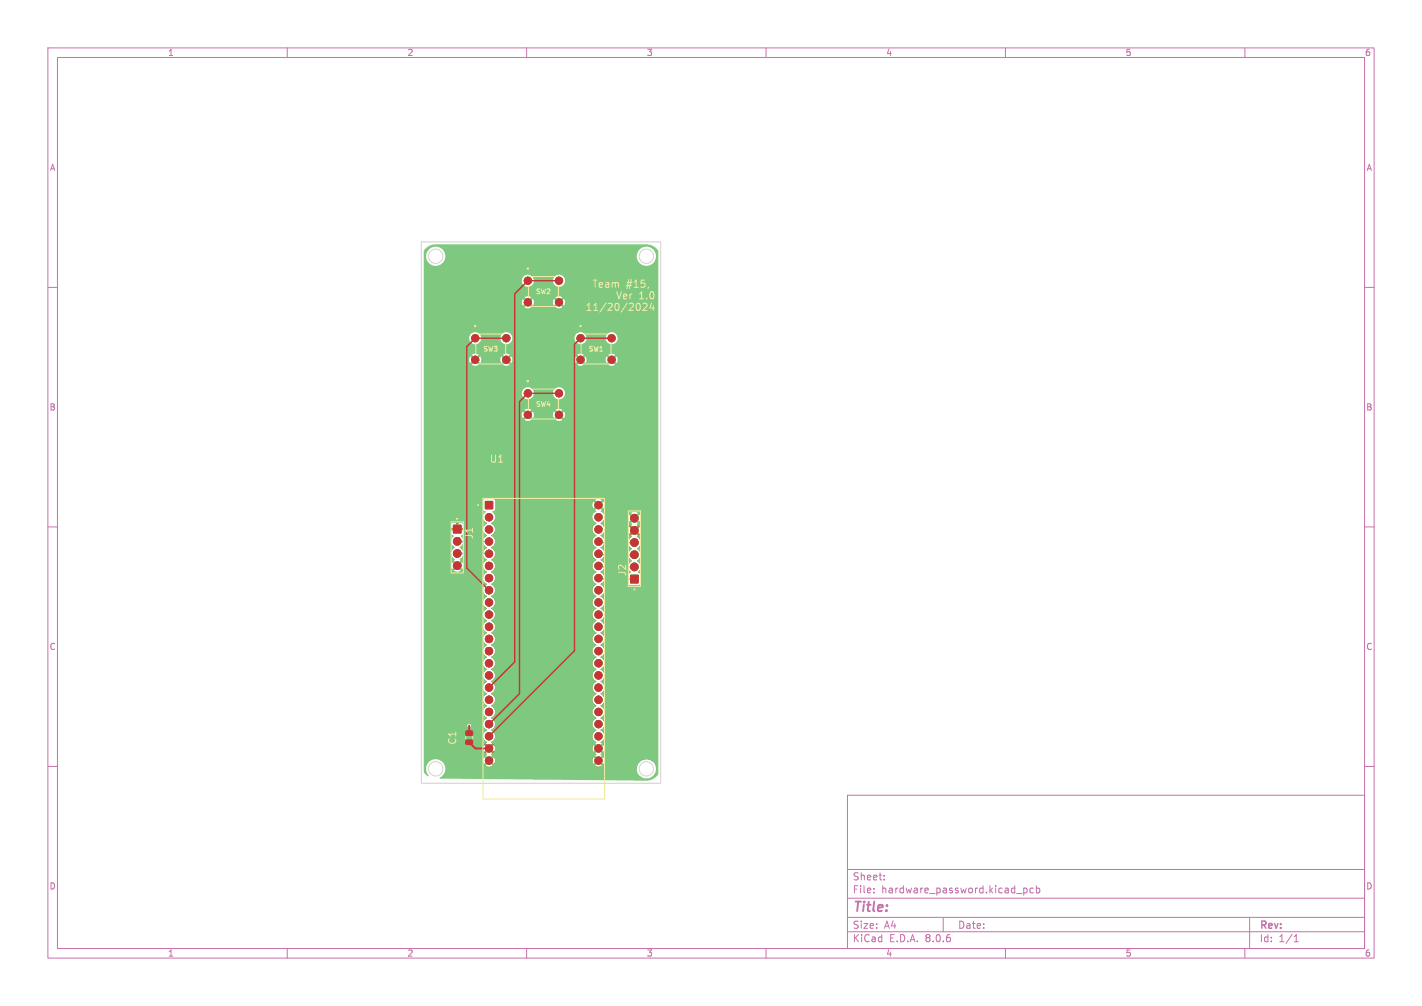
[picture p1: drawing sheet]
<svg xmlns="http://www.w3.org/2000/svg" width="297mm" height="210mm" viewBox="0 0 297 210" stroke-linecap="round" stroke-linejoin="round" font-family="sans-serif">
<defs><g id="words">
<text font-size="2.8" fill="#c872ab" x="178" y="190.9">Title:</text>
<g font-size="2.1" fill="#f2eda1">
<text x="122.1" y="65">11/20/2024</text>
<text x="123.6" y="60.2">Team</text>
<text x="128.5" y="62.6">Ver</text>
<text x="130.8" y="60.2">#15,</text>
<text x="133.4" y="62.6">1.0</text>
<text x="102.2" y="96.8">U1</text>
<text x="99" y="112.6" transform="rotate(-90 99 112.6)">J1</text>
<text x="131" y="120.3" transform="rotate(-90 131 120.3)">J2</text>
<text x="95.5" y="155.5" transform="rotate(-90 95.5 155.5)">C1</text>
</g>
<g font-size="2.1" fill="#c872ab">
<text x="178" y="184">Sheet:</text>
<text x="178" y="186.7">File:</text>
<text x="184.1" y="186.7">hardware_password.kicad_pcb</text>
<text x="178" y="196.9">KiCad</text>
<text x="178" y="194.1">Size:</text>
<text x="184.7" y="194.1">A4</text>
<text x="185.7" y="196.9">E.D.A.</text>
<text x="193.3" y="196.9">8.0.6</text>
<text x="200" y="194.1">Date:</text>
<text x="263" y="194.3">Rev:</text>
<text x="263" y="196.9">Id:</text>
<text x="267.1" y="196.9">1/1</text>
</g>
<g font-size="1.8" fill="#c872ab">
<text x="35" y="11.9">1</text>
<text x="85" y="11.9">2</text>
<text x="135" y="11.9">3</text>
<text x="185" y="11.9">4</text>
<text x="235" y="11.9">5</text>
<text x="285" y="11.9">6</text>
<text x="10.3" y="35.9">A</text>
<text x="285.4" y="35.9">A</text>
<text x="10.3" y="85.9">B</text>
<text x="285.3" y="85.9">B</text>
<text x="10.3" y="135.9">C</text>
<text x="285.3" y="135.9">C</text>
<text x="10.3" y="185.9">D</text>
<text x="285.3" y="185.9">D</text>
<text x="35" y="199.9">1</text>
<text x="85" y="199.9">2</text>
<text x="135" y="199.9">3</text>
<text x="185" y="199.9">4</text>
<text x="235" y="199.9">5</text>
<text x="285" y="199.9">6</text>
</g>
<g font-size="1.4" fill="#f2eda1">
<text x="111.9" y="61.6">SW2</text>
<text x="100.9" y="73.6">SW3</text>
<text x="122.9" y="73.6">SW1</text>
<text x="111.9" y="85.1">SW4</text>
</g>
</g></defs>
<g fill="none" stroke="#c872ab" stroke-width=".21">
<path d="M10 10h277v190h-277zM12 12h273v186h-273zM60 10v2M110 10v2M160 10v2M210 10v2M260 10v2M10 60h2M285 60h2M10 110h2M285 110h2M10 160h2"/>
<path d="M285 160h2M177 166h108v32h-108zM60 198v2M110 198v2M160 198v2M177 194.5h108M177 191.5h108M177 187.5h108M177 181.5h108M182.5 186.3v.1M182.5 185.5v.1M184.7 183.6v.1"/>
<path d="M184.7 182.8v.1M197 191.5v3M210 198v2M213.8 185.4v1.5M213.8 185.5l.4-.1 .3 .3-.1 .6h-.6M215.8 185.5l-.4-.1-.3 .3 .1 .6h.6M216.5 185.5l.4-.1 .3 .3-.2 .6h-.5M216.5 184.9v1.5M260 198v2M261 191.5v6.5M270.3 196.6h.9M270.3 195.5l.4-.4v1.5"/>
</g>
<g fill="#4d7fc4" stroke="#4d7fc4" stroke-width=".21">
<path d="M94.7 109.7h1.6v1.6h-1.6z"/>
<path d="M101.4 104.7h1.5v1.5h-1.5z"/>
<path d="M131.7 120.1h1.6v1.6h-1.6z"/>
<circle cx="110.3" cy="58.6" r=".75"/>
<circle cx="116.7" cy="58.6" r=".75"/>
<circle cx="110.2" cy="63.1" r=".75"/>
<circle cx="116.7" cy="63.1" r=".75"/>
<circle cx="95.5" cy="113" r=".8"/>
<circle cx="95.5" cy="115.5" r=".8"/>
<circle cx="95.5" cy="118.1" r=".8"/>
<circle cx="102.1" cy="108" r=".77"/>
<circle cx="102.1" cy="110.5" r=".77"/>
<circle cx="102.1" cy="113.1" r=".77"/>
<circle cx="102.1" cy="115.6" r=".77"/>
<circle cx="102.1" cy="118.1" r=".77"/>
<circle cx="102.1" cy="120.7" r=".77"/>
<circle cx="102.1" cy="123.2" r=".77"/>
<circle cx="102.1" cy="125.8" r=".77"/>
<circle cx="102.1" cy="128.3" r=".77"/>
<circle cx="102.1" cy="130.8" r=".77"/>
<circle cx="102.1" cy="133.4" r=".77"/>
<circle cx="102.1" cy="135.9" r=".77"/>
<circle cx="102.1" cy="138.5" r=".77"/>
<circle cx="102.1" cy="141" r=".77"/>
<circle cx="102.1" cy="143.5" r=".77"/>
<circle cx="102.1" cy="146.1" r=".77"/>
<circle cx="102.1" cy="148.6" r=".77"/>
<circle cx="102.1" cy="151.2" r=".77"/>
<circle cx="102.1" cy="153.7" r=".77"/>
<circle cx="102.1" cy="156.2" r=".77"/>
<circle cx="102.1" cy="158.8" r=".77"/>
<circle cx="125" cy="105.4" r=".77"/>
<circle cx="125" cy="108" r=".77"/>
<circle cx="125" cy="110.5" r=".77"/>
<circle cx="125" cy="113.1" r=".77"/>
<circle cx="125" cy="115.6" r=".77"/>
<circle cx="125" cy="118.1" r=".77"/>
<circle cx="125" cy="120.7" r=".77"/>
<circle cx="125" cy="123.2" r=".77"/>
<circle cx="125" cy="125.8" r=".77"/>
<circle cx="125" cy="128.3" r=".77"/>
<circle cx="125" cy="130.8" r=".77"/>
<circle cx="125" cy="133.4" r=".77"/>
<circle cx="125" cy="135.9" r=".77"/>
<circle cx="125" cy="138.5" r=".77"/>
<circle cx="125" cy="141" r=".77"/>
<circle cx="125" cy="143.5" r=".77"/>
<circle cx="125" cy="146.1" r=".77"/>
<circle cx="125" cy="148.6" r=".77"/>
<circle cx="125" cy="151.2" r=".77"/>
<circle cx="125" cy="153.7" r=".77"/>
<circle cx="125" cy="156.2" r=".77"/>
<circle cx="125" cy="158.8" r=".77"/>
<circle cx="110.3" cy="82.1" r=".75"/>
<circle cx="116.7" cy="82.1" r=".75"/>
<circle cx="110.3" cy="86.6" r=".75"/>
<circle cx="116.7" cy="86.6" r=".75"/>
<circle cx="132.5" cy="118.3" r=".8"/>
<circle cx="132.5" cy="115.8" r=".8"/>
<circle cx="132.5" cy="113.3" r=".8"/>
<circle cx="132.5" cy="110.7" r=".8"/>
<circle cx="132.5" cy="108.2" r=".8"/>
<circle cx="121.2" cy="70.6" r=".75"/>
<circle cx="127.7" cy="70.6" r=".75"/>
<circle cx="121.3" cy="75.1" r=".75"/>
<circle cx="127.7" cy="75.1" r=".75"/>
<circle cx="99.3" cy="70.6" r=".75"/>
<circle cx="105.7" cy="70.6" r=".75"/>
<circle cx="99.3" cy="75.1" r=".75"/>
<circle cx="105.7" cy="75.1" r=".75"/>
</g>
<circle cx="98" cy="151.5" r=".3" fill="#ececec" stroke="#ececec" stroke-width=".21"/>
<path d="M95.5 115.5h6.6M95.6 113.1h6.5M125.2 115.8h7.3M125.2 113.3h7.3M125.2 120.9h7.3" fill="none" stroke="#4d7fc4" stroke-width=".3"/>
<path d="M95.5 113l.1 .1M102.1 115.5v.1M125 118.1l.2 .2h7.3M125 115.6l.2 .2M125 113.1l.2 .2M125 120.7l.2 .2" fill="none" stroke="#4d7fc4" stroke-width=".21"/>
<g fill="#ce7d2c" stroke="#ce7d2c" stroke-width=".21">
<path d="M94.7 109.7h1.6v1.6h-1.6z"/>
<path d="M101.4 104.7h1.5v1.5h-1.5z"/>
<path d="M131.7 120.1h1.6v1.6h-1.6z"/>
<circle cx="110.3" cy="58.6" r=".75"/>
<circle cx="116.7" cy="58.6" r=".75"/>
<circle cx="110.2" cy="63.1" r=".75"/>
<circle cx="116.7" cy="63.1" r=".75"/>
<circle cx="95.5" cy="113" r=".8"/>
<circle cx="95.5" cy="115.5" r=".8"/>
<circle cx="95.5" cy="118.1" r=".8"/>
<circle cx="102.1" cy="108" r=".77"/>
<circle cx="102.1" cy="110.5" r=".77"/>
<circle cx="102.1" cy="113.1" r=".77"/>
<circle cx="102.1" cy="115.6" r=".77"/>
<circle cx="102.1" cy="118.1" r=".77"/>
<circle cx="102.1" cy="120.7" r=".77"/>
<circle cx="102.1" cy="123.2" r=".77"/>
<circle cx="102.1" cy="125.8" r=".77"/>
<circle cx="102.1" cy="128.3" r=".77"/>
<circle cx="102.1" cy="130.8" r=".77"/>
<circle cx="102.1" cy="133.4" r=".77"/>
<circle cx="102.1" cy="135.9" r=".77"/>
<circle cx="102.1" cy="138.5" r=".77"/>
<circle cx="102.1" cy="141" r=".77"/>
<circle cx="102.1" cy="143.5" r=".77"/>
<circle cx="102.1" cy="146.1" r=".77"/>
<circle cx="102.1" cy="148.6" r=".77"/>
<circle cx="102.1" cy="151.2" r=".77"/>
<circle cx="102.1" cy="153.7" r=".77"/>
<circle cx="102.1" cy="156.2" r=".77"/>
<circle cx="102.1" cy="158.8" r=".77"/>
<circle cx="125" cy="105.4" r=".77"/>
<circle cx="125" cy="108" r=".77"/>
<circle cx="125" cy="110.5" r=".77"/>
<circle cx="125" cy="113.1" r=".77"/>
<circle cx="125" cy="115.6" r=".77"/>
<circle cx="125" cy="118.1" r=".77"/>
<circle cx="125" cy="120.7" r=".77"/>
<circle cx="125" cy="123.2" r=".77"/>
<circle cx="125" cy="125.8" r=".77"/>
<circle cx="125" cy="128.3" r=".77"/>
<circle cx="125" cy="130.8" r=".77"/>
<circle cx="125" cy="133.4" r=".77"/>
<circle cx="125" cy="135.9" r=".77"/>
<circle cx="125" cy="138.5" r=".77"/>
<circle cx="125" cy="141" r=".77"/>
<circle cx="125" cy="143.5" r=".77"/>
<circle cx="125" cy="146.1" r=".77"/>
<circle cx="125" cy="148.6" r=".77"/>
<circle cx="125" cy="151.2" r=".77"/>
<circle cx="125" cy="153.7" r=".77"/>
<circle cx="125" cy="156.2" r=".77"/>
<circle cx="125" cy="158.8" r=".77"/>
<circle cx="110.3" cy="82.1" r=".75"/>
<circle cx="116.7" cy="82.1" r=".75"/>
<circle cx="110.3" cy="86.6" r=".75"/>
<circle cx="116.7" cy="86.6" r=".75"/>
<circle cx="132.5" cy="118.3" r=".8"/>
<circle cx="132.5" cy="115.8" r=".8"/>
<circle cx="132.5" cy="113.3" r=".8"/>
<circle cx="132.5" cy="110.7" r=".8"/>
<circle cx="132.5" cy="108.2" r=".8"/>
<circle cx="121.2" cy="70.6" r=".75"/>
<circle cx="127.7" cy="70.6" r=".75"/>
<circle cx="121.3" cy="75.1" r=".75"/>
<circle cx="127.7" cy="75.1" r=".75"/>
<circle cx="99.3" cy="70.6" r=".75"/>
<circle cx="105.7" cy="70.6" r=".75"/>
<circle cx="99.3" cy="75.1" r=".75"/>
<circle cx="105.7" cy="75.1" r=".75"/>
</g>
<path d="M121.2 70.6h-.1l.1 .1" fill="none" stroke="#ce7d2c" stroke-width=".21"/>
<path d="M94 109.9l.2-.1v.4h.8v.5h-.8l.1 .8 .4 .3a1.46 1.46 0 0 0 .3 2.5 1.43 1.43 0 0 0 0 2.5 1.34 1.34 0 0 0-.6 2.1 1.34 1.34 0 0 0 2.2 0 1.34 1.34 0 0 0-.6-2.1 1.43 1.43 0 0 0 0-2.5 1.45 1.45 0 0 0 .3-2.4l.4-.4 .1-.8h-.8v-.5h.8v-.6l-.3-.4h-.7v.8h-.6v-.8l-.4-.2 .4-.2 1.3-.3 4.4-.1 .8 .9a1.35 1.35 0 0 0-.8 1.3 1.35 1.35 0 0 0 .8 1.2 1.39 1.39 0 0 0-.8 1.3 1.39 1.39 0 0 0 .8 1.2 1.39 1.39 0 0 0-.8 1.3 1.39 1.39 0 0 0 .8 1.3 1.39 1.39 0 0 0-.8 1.2 1.39 1.39 0 0 0 .8 1.3 1.39 1.39 0 0 0-.8 1.3 1.39 1.39 0 0 0 .8 1.3 1.39 1.39 0 0 0-.8 1.2 1.39 1.39 0 0 0 .8 1.3 1.39 1.39 0 0 0-.8 1.3 1.39 1.39 0 0 0 .8 1.2 1.39 1.39 0 0 0-.8 1.3 1.39 1.39 0 0 0 .8 1.3 1.39 1.39 0 0 0-.8 1.2 1.39 1.39 0 0 0 .8 1.3 1.39 1.39 0 0 0-.8 1.3 1.39 1.39 0 0 0 .8 1.3 1.39 1.39 0 0 0-.8 1.2 1.39 1.39 0 0 0 .8 1.3 1.39 1.39 0 0 0-.8 1.3 1.39 1.39 0 0 0 .8 1.2 1.39 1.39 0 0 0-.8 1.3 1.39 1.39 0 0 0 .8 1.3 1.39 1.39 0 0 0-.8 1.2 1.39 1.39 0 0 0 .8 1.3 1.39 1.39 0 0 0-.8 1.3 1.39 1.39 0 0 0 .8 1.3 1.39 1.39 0 0 0-.8 1.2 1.39 1.39 0 0 0 .8 1.3 1.39 1.39 0 0 0-.8 1.3 1.39 1.39 0 0 0 .8 1.2 1.39 1.39 0 0 0-.8 1.3 1.39 1.39 0 0 0 .8 1.3l-.3 .2 .6 .5-.4 .4-.5-.6-.2 .7 .2 .7 .5-.5 .4 .3-.6 .6 .3 .2a1.29 1.29 0 0 0-.8 1.8 1.29 1.29 0 0 0 1.9 .5 1.29 1.29 0 0 0 .2-2l-.4-.2 .2-.3-.5-.6 .3-.3 .6 .5 .2-.9-.2-.5-.6 .6-.3-.4 .5-.5-.2-.2a1.39 1.39 0 0 0 .8-1.3 1.39 1.39 0 0 0-.8-1.3 1.39 1.39 0 0 0 .8-1.2 1.39 1.39 0 0 0-.8-1.3 1.39 1.39 0 0 0 .8-1.3 1.39 1.39 0 0 0-.8-1.3 1.39 1.39 0 0 0 .8-1.2 1.39 1.39 0 0 0-.8-1.3 1.39 1.39 0 0 0 .8-1.3 1.39 1.39 0 0 0-.8-1.2 1.39 1.39 0 0 0 .8-1.3 1.39 1.39 0 0 0-.8-1.3 1.39 1.39 0 0 0 .8-1.2 1.39 1.39 0 0 0-.8-1.3 1.39 1.39 0 0 0 .8-1.3 1.39 1.39 0 0 0-.8-1.3 1.39 1.39 0 0 0 .8-1.2 1.39 1.39 0 0 0-.8-1.3 1.39 1.39 0 0 0 .8-1.3 1.39 1.39 0 0 0-.8-1.2 1.39 1.39 0 0 0 .8-1.3 1.39 1.39 0 0 0-.8-1.3 1.39 1.39 0 0 0 .8-1.2 1.39 1.39 0 0 0-.8-1.3 1.39 1.39 0 0 0 .8-1.3 1.39 1.39 0 0 0-.8-1.3 1.39 1.39 0 0 0 .8-1.2 1.39 1.39 0 0 0-.8-1.3 1.39 1.39 0 0 0 .8-1.3 1.39 1.39 0 0 0-.8-1.2 1.39 1.39 0 0 0 .8-1.3 1.39 1.39 0 0 0-.8-1.3 1.39 1.39 0 0 0 .8-1.2 1.39 1.39 0 0 0-.8-1.3 1.39 1.39 0 0 0 .8-1.3 1.39 1.39 0 0 0-.8-1.3l.8-.8 20.2-.3 .4 .7 .6 .5a1.39 1.39 0 0 0-.9 1.2 1.39 1.39 0 0 0 .9 1.3 1.39 1.39 0 0 0-.9 1.3 1.39 1.39 0 0 0 .9 1.2 1.39 1.39 0 0 0-.9 1.3 1.39 1.39 0 0 0 .9 1.3 1.39 1.39 0 0 0-.9 1.2 1.39 1.39 0 0 0 .9 1.3 1.39 1.39 0 0 0-.9 1.3 1.39 1.39 0 0 0 .9 1.3 1.39 1.39 0 0 0-.9 1.2 1.39 1.39 0 0 0 .9 1.3 1.39 1.39 0 0 0-.9 1.3 1.39 1.39 0 0 0 .9 1.2 1.39 1.39 0 0 0-.9 1.3 1.39 1.39 0 0 0 .9 1.3 1.39 1.39 0 0 0-.9 1.2 1.39 1.39 0 0 0 .9 1.3 1.39 1.39 0 0 0-.9 1.3 1.39 1.39 0 0 0 .9 1.3 1.39 1.39 0 0 0-.9 1.2 1.39 1.39 0 0 0 .9 1.3 1.39 1.39 0 0 0-.9 1.3 1.39 1.39 0 0 0 .9 1.2 1.39 1.39 0 0 0-.9 1.3 1.39 1.39 0 0 0 .9 1.3 1.39 1.39 0 0 0-.9 1.2 1.39 1.39 0 0 0 .9 1.3 1.39 1.39 0 0 0-.9 1.3 1.39 1.39 0 0 0 .9 1.3 1.39 1.39 0 0 0-.9 1.2 1.39 1.39 0 0 0 .9 1.3 1.39 1.39 0 0 0-.9 1.3 1.39 1.39 0 0 0 .9 1.2 1.39 1.39 0 0 0-.9 1.3 1.39 1.39 0 0 0 .9 1.3 1.39 1.39 0 0 0-.9 1.2 1.39 1.39 0 0 0 .9 1.3 1.29 1.29 0 0 0-.8 1.8 1.29 1.29 0 0 0 1.9 .5 1.29 1.29 0 0 0 .1-2l-.4-.3a1.39 1.39 0 0 0 .9-1.3 1.39 1.39 0 0 0-.9-1.2 1.39 1.39 0 0 0 .9-1.3 1.39 1.39 0 0 0-.9-1.3 1.39 1.39 0 0 0 .9-1.2 1.39 1.39 0 0 0-.9-1.3 1.39 1.39 0 0 0 .9-1.3 1.39 1.39 0 0 0-.9-1.3 1.39 1.39 0 0 0 .9-1.2 1.39 1.39 0 0 0-.9-1.3 1.39 1.39 0 0 0 .9-1.3 1.39 1.39 0 0 0-.9-1.2 1.39 1.39 0 0 0 .9-1.3 1.39 1.39 0 0 0-.9-1.3 1.39 1.39 0 0 0 .9-1.2 1.39 1.39 0 0 0-.9-1.3 1.39 1.39 0 0 0 .9-1.3 1.39 1.39 0 0 0-.9-1.3 1.39 1.39 0 0 0 .9-1.2 1.39 1.39 0 0 0-.9-1.3 1.39 1.39 0 0 0 .9-1.3 1.39 1.39 0 0 0-.9-1.2 1.39 1.39 0 0 0 .9-1.3 1.39 1.39 0 0 0-.9-1.3 1.39 1.39 0 0 0 .9-1.2 1.39 1.39 0 0 0-.9-1.3 1.39 1.39 0 0 0 .9-1.3 1.39 1.39 0 0 0-.9-1.3 1.39 1.39 0 0 0 .9-1.2 1.39 1.39 0 0 0-.9-1.3 1.39 1.39 0 0 0 .9-1.3 1.39 1.39 0 0 0-.9-1.2 1.39 1.39 0 0 0 .9-1.3 1.39 1.39 0 0 0-.9-1.3 1.39 1.39 0 0 0 .9-1.2 1.39 1.39 0 0 0-.9-1.3 1.39 1.39 0 0 0 .9-1.3 1.39 1.39 0 0 0-.9-1.3l.6-.4 .3-.7h4.8l.3 .7 .6 .6-.2 .2 .5 .6-.3 .4-.6-.6a1.28 1.28 0 0 0 0 1.4l.6-.5 .3 .3-.5 .6 .2 .3a1.39 1.39 0 0 0 0 2.4 1.43 1.43 0 0 0 0 2.6 1.45 1.45 0 0 0-.3 2.4l-.5 .5 .1 1.9 .3 .3h1.8l.4-.4v-1.8l-.5-.6a1.41 1.41 0 0 0-.3-2.3 1.42 1.42 0 0 0 .8-1.3 1.42 1.42 0 0 0-.8-1.3 1.42 1.42 0 0 0 .8-1.2 1.42 1.42 0 0 0-.8-1.3l.2-.2-.5-.6 .3-.3 .6 .5 .2-.7-.2-.7-.6 .6-.3-.4 .5-.6-.2-.1 .1-.2a1.59 1.59 0 0 0 .8-1.2 2.97 2.97 0 0 1 2.6 2.9v47.9l-.1 .1a2.08 2.08 0 0 0-2.2-.3 2.08 2.08 0 0 0-1.3 1.8l-36.4 .5a3 3 0 0 1-3-3v-6.5h3.7a.81 .81 0 0 0 1.1 .7 .81 .81 0 0 0 .2-1.3 .81 .81 0 0 0-1.3 .4v.2h-3.7v-40l.2-1z" fill="#ce7d2c"/>
<g fill="#7fc87f" stroke="#7fc87f" stroke-width=".21">
<path d="M94.7 109.7h1.6v1.6h-1.6z"/>
<path d="M101.4 104.7h1.5v1.5h-1.5z"/>
<path d="M131.7 120.1h1.6v1.6h-1.6z"/>
<circle cx="110.3" cy="58.6" r=".75"/>
<circle cx="116.7" cy="58.6" r=".75"/>
<circle cx="110.2" cy="63.1" r=".75"/>
<circle cx="116.7" cy="63.1" r=".75"/>
<circle cx="95.5" cy="113" r=".8"/>
<circle cx="95.5" cy="115.5" r=".8"/>
<circle cx="95.5" cy="118.1" r=".8"/>
<circle cx="102.1" cy="108" r=".77"/>
<circle cx="102.1" cy="110.5" r=".77"/>
<circle cx="102.1" cy="113.1" r=".77"/>
<circle cx="102.1" cy="115.6" r=".77"/>
<circle cx="102.1" cy="118.1" r=".77"/>
<circle cx="102.1" cy="120.7" r=".77"/>
<circle cx="102.1" cy="123.2" r=".77"/>
<circle cx="102.1" cy="125.8" r=".77"/>
<circle cx="102.1" cy="128.3" r=".77"/>
<circle cx="102.1" cy="130.8" r=".77"/>
<circle cx="102.1" cy="133.4" r=".77"/>
<circle cx="102.1" cy="135.9" r=".77"/>
<circle cx="102.1" cy="138.5" r=".77"/>
<circle cx="102.1" cy="141" r=".77"/>
<circle cx="102.1" cy="143.5" r=".77"/>
<circle cx="102.1" cy="146.1" r=".77"/>
<circle cx="102.1" cy="148.6" r=".77"/>
<circle cx="102.1" cy="151.2" r=".77"/>
<circle cx="102.1" cy="153.7" r=".77"/>
<circle cx="102.1" cy="156.2" r=".77"/>
<circle cx="102.1" cy="158.8" r=".77"/>
<circle cx="125" cy="105.4" r=".77"/>
<circle cx="125" cy="108" r=".77"/>
<circle cx="125" cy="110.5" r=".77"/>
<circle cx="125" cy="113.1" r=".77"/>
<circle cx="125" cy="115.6" r=".77"/>
<circle cx="125" cy="118.1" r=".77"/>
<circle cx="125" cy="120.7" r=".77"/>
<circle cx="125" cy="123.2" r=".77"/>
<circle cx="125" cy="125.8" r=".77"/>
<circle cx="125" cy="128.3" r=".77"/>
<circle cx="125" cy="130.8" r=".77"/>
<circle cx="125" cy="133.4" r=".77"/>
<circle cx="125" cy="135.9" r=".77"/>
<circle cx="125" cy="138.5" r=".77"/>
<circle cx="125" cy="141" r=".77"/>
<circle cx="125" cy="143.5" r=".77"/>
<circle cx="125" cy="146.1" r=".77"/>
<circle cx="125" cy="148.6" r=".77"/>
<circle cx="125" cy="151.2" r=".77"/>
<circle cx="125" cy="153.7" r=".77"/>
<circle cx="125" cy="156.2" r=".77"/>
<circle cx="125" cy="158.8" r=".77"/>
<circle cx="110.3" cy="82.1" r=".75"/>
<circle cx="116.7" cy="82.1" r=".75"/>
<circle cx="110.3" cy="86.6" r=".75"/>
<circle cx="116.7" cy="86.6" r=".75"/>
<circle cx="132.5" cy="118.3" r=".8"/>
<circle cx="132.5" cy="115.8" r=".8"/>
<circle cx="132.5" cy="113.3" r=".8"/>
<circle cx="132.5" cy="110.7" r=".8"/>
<circle cx="132.5" cy="108.2" r=".8"/>
<circle cx="121.2" cy="70.6" r=".75"/>
<circle cx="127.7" cy="70.6" r=".75"/>
<circle cx="121.3" cy="75.1" r=".75"/>
<circle cx="127.7" cy="75.1" r=".75"/>
<circle cx="99.3" cy="70.6" r=".75"/>
<circle cx="105.7" cy="70.6" r=".75"/>
<circle cx="99.3" cy="75.1" r=".75"/>
<circle cx="105.7" cy="75.1" r=".75"/>
</g>
<circle cx="98" cy="151.5" r=".3" fill="#ececec" stroke="#ececec" stroke-width=".21"/>
<path d="M88.9 51.9a3 3 0 0 1 2.1-.9h44a2.89 2.89 0 0 1 2.5 1.4v109.3a2.98 2.98 0 0 1-2.5 1.3l-43.1-.5v-.2a2 2 0 0 0 1.1-1.8h40v.3a2.01 2.01 0 0 0 3.2 1.3 2.01 2.01 0 0 0-.3-3.4 2.01 2.01 0 0 0-2.9 1.8h-40v-.3a2.03 2.03 0 0 0-3-1.5 2.03 2.03 0 0 0-.4 3.3l-.2 .1-.3-.2-.6-.8v-48.1h5.7l.2 .7 .6 .6a1.38 1.38 0 0 0-.8 1.3 1.38 1.38 0 0 0 .8 1.2l-.2 .2 .5 .6-.3 .3-.6-.5-.2 .7 .2 .7 .6-.6 .3 .4-.5 .6a1.28 1.28 0 0 0 1.4 0l-.5-.6 .3-.4 .6 .6 .2-.7-.2-.7-.6 .5-.3-.3 .5-.6-.2-.2a1.42 1.42 0 0 0 .8-1.3 1.42 1.42 0 0 0-.8-1.2 1.45 1.45 0 0 0 .3-2.4l.5-.5-.1-2-.3-.2h-1.8l-.4 .3v1.8l.5 .6-.3 .4-.2 .7h-5.7v-5h12.4l.1 .6 .7 .7a1.39 1.39 0 0 0-.8 1.2 1.39 1.39 0 0 0 .8 1.3 1.39 1.39 0 0 0-.8 1.3 1.39 1.39 0 0 0 .8 1.2 1.39 1.39 0 0 0-.8 1.3 1.39 1.39 0 0 0 .8 1.3 1.39 1.39 0 0 0-.8 1.2 1.39 1.39 0 0 0 .8 1.3 1.39 1.39 0 0 0-.8 1.3 1.39 1.39 0 0 0 .8 1.3 1.39 1.39 0 0 0-.8 1.2 1.39 1.39 0 0 0 .8 1.3 1.39 1.39 0 0 0-.8 1.3 1.39 1.39 0 0 0 .8 1.2 1.39 1.39 0 0 0-.8 1.3 1.39 1.39 0 0 0 .8 1.3 1.39 1.39 0 0 0-.8 1.2 1.39 1.39 0 0 0 .8 1.3 1.39 1.39 0 0 0-.8 1.3 1.39 1.39 0 0 0 .8 1.3 1.39 1.39 0 0 0-.8 1.2 1.39 1.39 0 0 0 .8 1.3 1.39 1.39 0 0 0-.8 1.3 1.39 1.39 0 0 0 .8 1.2 1.39 1.39 0 0 0-.8 1.3 1.39 1.39 0 0 0 .8 1.3 1.39 1.39 0 0 0-.8 1.2 1.39 1.39 0 0 0 .8 1.3 1.39 1.39 0 0 0-.8 1.3 1.39 1.39 0 0 0 .8 1.3 1.39 1.39 0 0 0-.8 1.2 1.39 1.39 0 0 0 .8 1.3 1.39 1.39 0 0 0-.8 1.3 1.39 1.39 0 0 0 .8 1.2 1.39 1.39 0 0 0-.8 1.3 1.39 1.39 0 0 0 .8 1.3 1.39 1.39 0 0 0-.8 1.2 1.39 1.39 0 0 0 .8 1.3l-.3 .2 .6 .6-.4 .3-.5-.5-.2 .5 .2 .9 .5-.6 .4 .4-.6 .5a1.24 1.24 0 0 0 1.4 0l-.5-.5 .3-.4 .6 .6 .2-.9-.2-.5-.6 .5-.3-.3 .5-.6-.2-.2a1.39 1.39 0 0 0 .8-1.3 1.39 1.39 0 0 0-.8-1.2 1.39 1.39 0 0 0 .8-1.3 1.39 1.39 0 0 0-.8-1.3 1.39 1.39 0 0 0 .8-1.2 1.39 1.39 0 0 0-.8-1.3 1.39 1.39 0 0 0 .8-1.3 1.39 1.39 0 0 0-.8-1.3 1.39 1.39 0 0 0 .8-1.2 1.39 1.39 0 0 0-.8-1.3 1.39 1.39 0 0 0 .8-1.3 1.39 1.39 0 0 0-.8-1.2 1.39 1.39 0 0 0 .8-1.3 1.39 1.39 0 0 0-.8-1.3 1.39 1.39 0 0 0 .8-1.2 1.39 1.39 0 0 0-.8-1.3 1.39 1.39 0 0 0 .8-1.3 1.39 1.39 0 0 0-.8-1.3 1.39 1.39 0 0 0 .8-1.2 1.39 1.39 0 0 0-.8-1.3 1.39 1.39 0 0 0 .8-1.3 1.39 1.39 0 0 0-.8-1.2 1.39 1.39 0 0 0 .8-1.3 1.39 1.39 0 0 0-.8-1.3 1.39 1.39 0 0 0 .8-1.2 1.39 1.39 0 0 0-.8-1.3 1.39 1.39 0 0 0 .8-1.3 1.39 1.39 0 0 0-.8-1.3 1.39 1.39 0 0 0 .8-1.2 1.39 1.39 0 0 0-.8-1.3 1.39 1.39 0 0 0 .8-1.3 1.39 1.39 0 0 0-.8-1.2 1.39 1.39 0 0 0 .8-1.3 1.39 1.39 0 0 0-.8-1.3 1.39 1.39 0 0 0 .8-1.2 1.39 1.39 0 0 0-.8-1.3 1.39 1.39 0 0 0 .8-1.3 1.39 1.39 0 0 0-.8-1.3l.6-.6 .2-.6h20.3a1.54 1.54 0 0 0 .9 1.3 1.39 1.39 0 0 0-.9 1.2 1.39 1.39 0 0 0 .9 1.3 1.39 1.39 0 0 0-.9 1.3 1.39 1.39 0 0 0 .9 1.2 1.39 1.39 0 0 0-.9 1.3 1.39 1.39 0 0 0 .9 1.3 1.39 1.39 0 0 0-.9 1.2 1.39 1.39 0 0 0 .9 1.3 1.39 1.39 0 0 0-.9 1.3 1.39 1.39 0 0 0 .9 1.3 1.39 1.39 0 0 0-.9 1.2 1.39 1.39 0 0 0 .9 1.3 1.39 1.39 0 0 0-.9 1.3 1.39 1.39 0 0 0 .9 1.2 1.39 1.39 0 0 0-.9 1.3 1.39 1.39 0 0 0 .9 1.3 1.39 1.39 0 0 0-.9 1.2 1.39 1.39 0 0 0 .9 1.3 1.39 1.39 0 0 0-.9 1.3 1.39 1.39 0 0 0 .9 1.3 1.39 1.39 0 0 0-.9 1.2 1.39 1.39 0 0 0 .9 1.3 1.39 1.39 0 0 0-.9 1.3 1.39 1.39 0 0 0 .9 1.2 1.39 1.39 0 0 0-.9 1.3 1.39 1.39 0 0 0 .9 1.3 1.39 1.39 0 0 0-.9 1.2 1.39 1.39 0 0 0 .9 1.3 1.39 1.39 0 0 0-.9 1.3 1.39 1.39 0 0 0 .9 1.3 1.39 1.39 0 0 0-.9 1.2 1.39 1.39 0 0 0 .9 1.3 1.39 1.39 0 0 0-.9 1.3 1.39 1.39 0 0 0 .9 1.2 1.39 1.39 0 0 0-.9 1.3 1.39 1.39 0 0 0 .9 1.3l-.3 .2 .6 .5-.4 .4-.6-.6-.2 .7 .2 .7 .6-.5 .4 .3-.6 .6 .3 .2-.3 .2 .6 .6-.4 .3-.6-.5-.2 .5 .2 .9 .6-.6 .4 .4-.6 .5a1.24 1.24 0 0 0 1.4 0l-.6-.5 .4-.4 .6 .6 .2-.9-.2-.5-.6 .5-.4-.3 .6-.6-.3-.2 .3-.2-.6-.6 .4-.3 .6 .5 .2-.7-.2-.7-.6 .6-.4-.4 .6-.5-.3-.2a1.39 1.39 0 0 0 .9-1.3 1.39 1.39 0 0 0-.9-1.3 1.39 1.39 0 0 0 .9-1.2 1.39 1.39 0 0 0-.9-1.3 1.39 1.39 0 0 0 .9-1.3 1.39 1.39 0 0 0-.9-1.3 1.39 1.39 0 0 0 .9-1.2 1.39 1.39 0 0 0-.9-1.3 1.39 1.39 0 0 0 .9-1.3 1.39 1.39 0 0 0-.9-1.2 1.39 1.39 0 0 0 .9-1.3 1.39 1.39 0 0 0-.9-1.3 1.39 1.39 0 0 0 .9-1.2 1.39 1.39 0 0 0-.9-1.3 1.39 1.39 0 0 0 .9-1.3 1.39 1.39 0 0 0-.9-1.3 1.39 1.39 0 0 0 .9-1.2 1.39 1.39 0 0 0-.9-1.3 1.39 1.39 0 0 0 .9-1.3 1.39 1.39 0 0 0-.9-1.2 1.39 1.39 0 0 0 .9-1.3 1.39 1.39 0 0 0-.9-1.3 1.39 1.39 0 0 0 .9-1.2 1.39 1.39 0 0 0-.9-1.3 1.39 1.39 0 0 0 .9-1.3 1.39 1.39 0 0 0-.9-1.3 1.39 1.39 0 0 0 .9-1.2 1.39 1.39 0 0 0-.9-1.3 1.39 1.39 0 0 0 .9-1.3 1.39 1.39 0 0 0-.9-1.2 1.39 1.39 0 0 0 .9-1.3 1.39 1.39 0 0 0-.9-1.3 1.39 1.39 0 0 0 .9-1.2 1.39 1.39 0 0 0-.9-1.3l.6-.5 .3-.6h4.9a1.82 1.82 0 0 0 .8 1.3 1.43 1.43 0 0 0 0 2.5 1.43 1.43 0 0 0 0 2.6 1.45 1.45 0 0 0-.3 2.4l-.5 .5 .1 1.9 .3 .3h1.8l.4-.4v-1.8l-.5-.6a1.41 1.41 0 0 0-.3-2.3 1.42 1.42 0 0 0 .8-1.3 1.42 1.42 0 0 0-.8-1.3 1.42 1.42 0 0 0 .8-1.2 1.42 1.42 0 0 0-.8-1.3 1.42 1.42 0 0 0 .8-1.3 1.42 1.42 0 0 0-.8-1.3l.2-.1-.5-.6 .3-.4 .6 .6 .2-.7-.2-.7-.6 .5-.3-.3 .5-.6a1.28 1.28 0 0 0-1.4 0l.5 .6-.3 .3-.6-.5-.2 .5 .1 .6 .1 .3 .6-.6 .3 .4-.5 .6 .2 .2-.6 .6-.2 .6h-4.9a2.13 2.13 0 0 0-.8-1.5 1.34 1.34 0 0 0 .8-1.3 1.34 1.34 0 0 0-.9-1.2l.3-.2-.6-.6 .4-.3 .6 .5 .2-.4-.2-1-.6 .6-.4-.4 .6-.5a1.24 1.24 0 0 0-1.4 0l.6 .5-.4 .4-.6-.6-.2 .5 .1 .7 .1 .2 .6-.5 .4 .3-.6 .6 .2 .3-.6 .5-.2 .7h-20.3l-.2-.7-.4-.4 .5-.3 .1-.3v-1.7l-.4-.4h-1.7l-.4 .2v1.9l.6 .5-.5 .5-.1 .7h-12.4v-21.4h20.5l.2 .7 .6-.6 .3 .4-.5 .6 .6 .2 .7-.2-.5-.6 .3-.4 .6 .6 .2-.7h4l.2 .7 .6-.6 .3 .4-.5 .6a1.23 1.23 0 0 0 1.3 0l-.5-.6 .3-.4 .6 .6 .2-.7-.2-.7-.6 .6-.3-.4 .5-.5a1.23 1.23 0 0 0-1.3 0l.5 .5-.3 .4-.6-.6-.2 .7h-4l-.2-.7-.6 .6-.3-.4 .5-.5-.7-.3-.6 .3 .5 .5-.3 .4-.6-.6-.2 .7h-20.5v-4.5h20.5v.2a1.26 1.26 0 0 0 1.4 1.1 1.26 1.26 0 0 0 1.1-1.3h4v.2a1.26 1.26 0 0 0 2 .8 1.26 1.26 0 0 0-.2-2.1 1.26 1.26 0 0 0-1.8 1.1h-4v-.2a1.26 1.26 0 0 0-1.4-1 1.26 1.26 0 0 0-1.1 1.2h-20.5v-7h9.5l.2 .7 .6-.6 .3 .4-.5 .6a1.23 1.23 0 0 0 1.3 0l-.5-.6 .3-.4 .6 .6 .2-.7h4l.2 .7 .6-.6 .3 .4-.5 .6 .7 .2 .6-.2-.5-.6 .3-.4 .6 .6 .2-.7h13l.2 .7 .6-.6 .3 .4-.5 .6a1.23 1.23 0 0 0 1.3 0l-.5-.6 .3-.4 .6 .6 .2-.7h4l.2 .7 .6-.6 .3 .4-.5 .6 .4 .1 .9-.1-.5-.6 .3-.4 .6 .6a1.23 1.23 0 0 0 0-1.4l-.6 .6-.3-.4 .5-.5-.9-.2-.4 .2 .5 .5-.3 .4-.6-.6-.2 .7h-4l-.2-.7-.6 .6-.3-.4 .5-.5a1.23 1.23 0 0 0-1.3 0l.5 .5-.3 .4-.6-.6-.2 .7h-13l-.2-.7-.6 .6-.3-.4 .5-.5-.6-.3-.7 .3 .5 .5-.3 .4-.6-.6-.2 .7h-4l-.2-.7-.6 .6-.3-.4 .5-.5a1.23 1.23 0 0 0-1.3 0l.5 .5-.3 .4-.6-.6-.2 .7h-9.5v-4.5h9.5a1.26 1.26 0 0 0 1.2 1.3 1.26 1.26 0 0 0 1.3-1.3h4v.2a1.26 1.26 0 0 0 1.4 1.1 1.26 1.26 0 0 0 1.1-1.3h13v.2a1.26 1.26 0 0 0 1.4 1.1 1.26 1.26 0 0 0 1.1-1.3h4v.2a1.26 1.26 0 0 0 2 .8 1.26 1.26 0 0 0-.2-2.1 1.26 1.26 0 0 0-1.8 1.1h-4v-.2a1.26 1.26 0 0 0-1.4-1 1.26 1.26 0 0 0-1.1 1.2h-13v-.2a1.26 1.26 0 0 0-1.4-1 1.26 1.26 0 0 0-1.1 1.2h-4v-.2a1.26 1.26 0 0 0-1.4-1 1.26 1.26 0 0 0-1.1 1.2h-9.5v-7.5h20.5l.2 .7 .6-.6 .3 .4-.5 .6 .6 .2 .7-.2-.5-.6 .3-.4 .6 .6 .2-.7h4l.2 .7 .6-.6 .3 .4-.5 .6a1.23 1.23 0 0 0 1.3 0l-.5-.6 .3-.4 .6 .5a1.24 1.24 0 0 0 0-1.3l-.6 .6-.3-.4 .5-.6a1.25 1.25 0 0 0-1.3 .1l.5 .5-.3 .4-.6-.6-.2 .7h-4l-.2-.7-.6 .6-.3-.4 .5-.6a1.25 1.25 0 0 0-1.3 .1l.5 .5-.3 .4-.6-.6-.2 .7h-20.5v-4.5h20.5v.2a1.26 1.26 0 0 0 1.4 1.1 1.26 1.26 0 0 0 1.1-1.3h4v.2a1.26 1.26 0 0 0 2 .8 1.26 1.26 0 0 0-.2-2.1 1.26 1.26 0 0 0-1.8 1.1h-4v-.2a1.26 1.26 0 0 0-1.4-1 1.26 1.26 0 0 0-1.1 1.2h-20.5v-5.1h.5v.3a2.01 2.01 0 0 0 2.1 1.7 2.01 2.01 0 0 0 1.9-2h40v.3a2.01 2.01 0 0 0 3.2 1.3 2.01 2.01 0 0 0-.3-3.4 2.01 2.01 0 0 0-2.9 1.8h-40v-.3a2.01 2.01 0 0 0-2.1-1.7 2.01 2.01 0 0 0-1.9 2h-.5v-1.1z" fill="#7fc87f"/>
<g fill="#c83434" stroke="#c83434" stroke-width=".21">
<path d="M94.7 109.7h1.6v1.6h-1.6z"/>
<path d="M101.4 104.7h1.5v1.5h-1.5z"/>
<path d="M131.7 120.1h1.6v1.6h-1.6z"/>
<path d="M97.3 152.6h1.3l.1 .2v.6l-.2 .2-1.1-.1-.1-.2z"/>
<path d="M97.3 154.5h1.3l.1 .2v.6l-.2 .2-1.1-.1-.1-.2z"/>
<circle cx="110.3" cy="58.6" r=".75"/>
<circle cx="116.7" cy="58.6" r=".75"/>
<circle cx="110.2" cy="63.1" r=".75"/>
<circle cx="116.7" cy="63.1" r=".75"/>
<circle cx="95.5" cy="113" r=".8"/>
<circle cx="95.5" cy="115.5" r=".8"/>
<circle cx="95.5" cy="118.1" r=".8"/>
<circle cx="102.1" cy="108" r=".77"/>
<circle cx="102.1" cy="110.5" r=".77"/>
<circle cx="102.1" cy="113.1" r=".77"/>
<circle cx="102.1" cy="115.6" r=".77"/>
<circle cx="102.1" cy="118.1" r=".77"/>
<circle cx="102.1" cy="120.7" r=".77"/>
<circle cx="102.1" cy="123.2" r=".77"/>
<circle cx="102.1" cy="125.8" r=".77"/>
<circle cx="102.1" cy="128.3" r=".77"/>
<circle cx="102.1" cy="130.8" r=".77"/>
<circle cx="102.1" cy="133.4" r=".77"/>
<circle cx="102.1" cy="135.9" r=".77"/>
<circle cx="102.1" cy="138.5" r=".77"/>
<circle cx="102.1" cy="141" r=".77"/>
<circle cx="102.1" cy="143.5" r=".77"/>
<circle cx="102.1" cy="146.1" r=".77"/>
<circle cx="102.1" cy="148.6" r=".77"/>
<circle cx="102.1" cy="151.2" r=".77"/>
<circle cx="102.1" cy="153.7" r=".77"/>
<circle cx="102.1" cy="156.2" r=".77"/>
<circle cx="102.1" cy="158.8" r=".77"/>
<circle cx="125" cy="105.4" r=".77"/>
<circle cx="125" cy="108" r=".77"/>
<circle cx="125" cy="110.5" r=".77"/>
<circle cx="125" cy="113.1" r=".77"/>
<circle cx="125" cy="115.6" r=".77"/>
<circle cx="125" cy="118.1" r=".77"/>
<circle cx="125" cy="120.7" r=".77"/>
<circle cx="125" cy="123.2" r=".77"/>
<circle cx="125" cy="125.8" r=".77"/>
<circle cx="125" cy="128.3" r=".77"/>
<circle cx="125" cy="130.8" r=".77"/>
<circle cx="125" cy="133.4" r=".77"/>
<circle cx="125" cy="135.9" r=".77"/>
<circle cx="125" cy="138.5" r=".77"/>
<circle cx="125" cy="141" r=".77"/>
<circle cx="125" cy="143.5" r=".77"/>
<circle cx="125" cy="146.1" r=".77"/>
<circle cx="125" cy="148.6" r=".77"/>
<circle cx="125" cy="151.2" r=".77"/>
<circle cx="125" cy="153.7" r=".77"/>
<circle cx="125" cy="156.2" r=".77"/>
<circle cx="125" cy="158.8" r=".77"/>
<circle cx="110.3" cy="82.1" r=".75"/>
<circle cx="116.7" cy="82.1" r=".75"/>
<circle cx="110.3" cy="86.6" r=".75"/>
<circle cx="116.7" cy="86.6" r=".75"/>
<circle cx="132.5" cy="118.3" r=".8"/>
<circle cx="132.5" cy="115.8" r=".8"/>
<circle cx="132.5" cy="113.3" r=".8"/>
<circle cx="132.5" cy="110.7" r=".8"/>
<circle cx="132.5" cy="108.2" r=".8"/>
<circle cx="121.2" cy="70.6" r=".75"/>
<circle cx="127.7" cy="70.6" r=".75"/>
<circle cx="121.3" cy="75.1" r=".75"/>
<circle cx="127.7" cy="75.1" r=".75"/>
<circle cx="99.3" cy="70.6" r=".75"/>
<circle cx="105.7" cy="70.6" r=".75"/>
<circle cx="99.3" cy="75.1" r=".75"/>
<circle cx="105.7" cy="75.1" r=".75"/>
</g>
<circle cx="98" cy="151.5" r=".3" fill="#ececec" stroke="#ececec" stroke-width=".21"/>
<path d="M98 154.9l1.3 1.3h2.8M98 151.5v1.5" fill="none" stroke="#c83434" stroke-width=".4"/>
<path d="M102.1 156.2v.1" fill="none" stroke="#c83434" stroke-width=".21"/>
<path d="M116.8 58.6h-6.6l-2.7 2.8v76.8l-5.4 5.3M105.8 70.6h-6.6l-1.7 1.8v46.2l4.6 4.6M127.8 70.6h-6.6l-1.2 1.3v63.9l-17.9 17.9M116.8 82.1h-6.6l-1.7 1.8v60.9l-6.4 6.4" fill="none" stroke="#c83434" stroke-width=".3"/>
<g fill="none" stroke="#f2eda1" stroke-width=".21">
<path d="M110.4 59.7v2.3M110.9 57.7h5.2M116.6 59.7v2.3M135.4 59.9v.2M99.4 71.7v2.3M99.9 76h5.2M99.9 69.7h5.2M105.6 71.7v2.3M110.9 64h5.2M121.4 71.7v2.3M121.9 76h5.2M121.9 69.7h5.2"/>
<path d="M127.6 71.7v2.3M133.4 63.3a.85 .85 0 0 1-.2 1.5M134.5 63.3l-.2 .1M134.9 63.3l.3 .3-.1 .3-.9 .9h1M136.1 63.2l-.4 1.1h1M136.4 63.8v1M110.4 83.2v2.3M110.9 87.5h5.2M110.9 81.2h5.2M116.6 83.2v2.3M94.2 108.9h2.6v10.7h-2.6zM100.9 104h25.4v62.8h-25.4z"/>
<path d="M131.2 106.7h2.6v15.7h-2.6zM97.3 153.7v.6M98.7 153.7v.6"/>
<circle cx="95.5" cy="108.3" r=".1"/>
<circle cx="99.9" cy="105.4" r=".1"/>
<circle cx="132.5" cy="123" r=".1"/>
</g>
<g fill="none" stroke="#f2eda1" stroke-width=".25">
<circle cx="110.2" cy="56.1" r=".13"/>
<circle cx="99.2" cy="68.1" r=".13"/>
<circle cx="110.2" cy="79.6" r=".13"/>
<circle cx="121.2" cy="68.1" r=".13"/>
</g>
<g fill="none" stroke="#d0d2cd" stroke-width=".21">
<path d="M88 50.5h50v113h-50z"/>
<circle cx="91" cy="53.5" r="1.5"/>
<circle cx="135" cy="53.5" r="1.5"/>
<circle cx="91" cy="160.5" r="1.5"/>
<circle cx="135" cy="160.5" r="1.5"/>
</g>
<use href="#words"/>
</svg>
